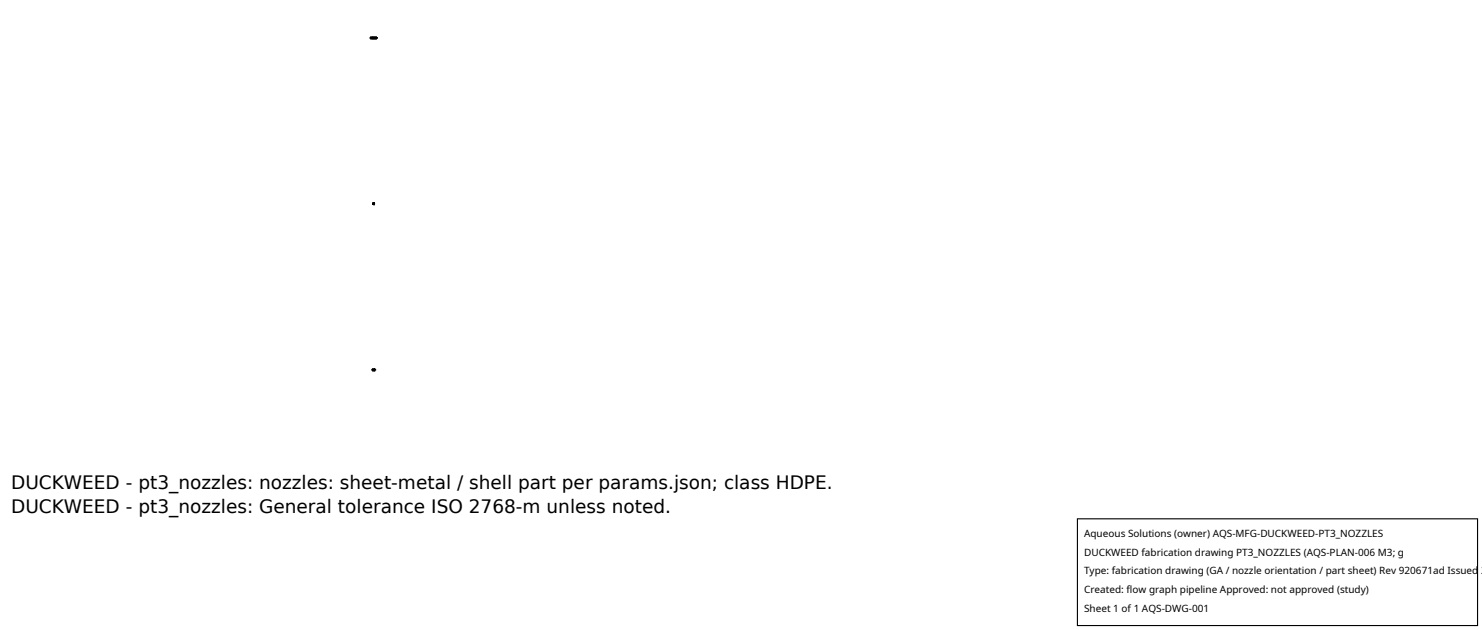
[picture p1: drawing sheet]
<svg xmlns="http://www.w3.org/2000/svg" width="212mm" height="90mm" viewBox="0 0 212 90" stroke-linecap="round" stroke-linejoin="round" font-family="sans-serif">
<defs><g id="words">
<g font-size="2.6">
<text x="1.6" y="69.8">DUCKWEED - pt3_nozzles: nozzles: sheet-metal / shell part per params.json; class HDPE.</text>
<text x="1.6" y="73.3">DUCKWEED - pt3_nozzles: General tolerance ISO 2768-m unless noted.</text>
</g>
<g font-size="1.4">
<text x="154.8" y="76.6">Aqueous Solutions (owner) AQS-MFG-DUCKWEED-PT3_NOZZLES</text>
<text x="154.8" y="79.3">DUCKWEED fabrication drawing PT3_NOZZLES (AQS-PLAN-006 M3; g</text>
<text x="154.8" y="82">Type: fabrication drawing (GA / nozzle orientation / part sheet) Rev 920671ad Issued 2</text>
<text x="154.8" y="84.7">Created: flow graph pipeline Approved: not approved (study)</text>
<text x="154.8" y="87.4">Sheet 1 of 1 AQS-DWG-001</text>
</g>
</g></defs>
<g fill="none" stroke="#a0a0a0" stroke-width=".26" stroke-dasharray=".3 .3" stroke-linecap="butt">
<path d="M52.9 5.5v-.2M52.9 5.5h.1M52.9 5.3h.1M53 5.5h-.1M53 5.3h-.1M53 5.3v.2M53.1 5.5v-.2M53.1 5.5h.1M53.1 5.3h.1M53.1 5.3v.2M53.2 5.5h-.1M53.2 5.3h-.1"/>
<path d="M53.2 5.3v.2M53.2 5.5v-.2M53.2 5.5h.1M53.2 5.3h.1M53.3 5.5v-.2M53.3 5.5h-.1M53.3 5.3h-.1M53.3 5.3v.2M53.3 5.5h.1M53.3 5.3h.1M53.4 5.5h-.1M53.4 5.3h-.1"/>
<path d="M53.4 5.5v-.2M53.4 5.5h.1M53.4 5.3h.1M53.4 5.3v.2M53.5 5.5v-.2M53.5 5.5h.1M53.5 5.3h.1M53.5 5.5h-.1M53.5 5.3h-.1M53.5 5.3v.2M53.6 5.5v-.2M53.6 5.5h-.1"/>
<path d="M53.6 5.3h-.1M53.6 5.3v.2M53.6 5.5h.1M53.6 5.3h.1M53.7 5.5h-.1M53.7 5.3h-.1M53.7 5.3v.2M53.8 5.5v-.2M53.8 5.3v.2M53.8 5.5h-.1M53.8 5.3h-.1M53.3 29.1h.1h-.1"/>
<path d="M53.2 52.7h.1M53.2 52.9h.1M53.2 52.7v.2M53.3 52.7h-.1M53.3 52.9h-.1M53.3 52.9v-.2M53.3 52.7v.2M53.3 52.7h.1M53.3 52.9h.1M53.3 52.7h.3M53.3 52.9h.3M53.4 52.7h-.1"/>
<path d="M53.4 52.9h-.1M53.4 52.9v-.2M53.4 52.7v.2M53.4 52.7h.1M53.4 52.9h.1M53.5 52.7h-.1M53.5 52.9h-.1M53.5 52.9v-.2M53.6 52.7h-.3M53.6 52.9h-.3M53.6 52.9v-.2"/>
</g>
<g fill="none" stroke="#000" stroke-width=".26">
<path d="M52.9 5.3h.1v.2h-.1zM53.1 5.3h.6v.2h-.6zM53.1 5.3v.2M53.2 5.3v.2M53.3 5.3v.2M53.4 5.3v.2M53.5 5.3v.2M53.6 5.3v.2M53.7 5.3h.1v.2h-.1zM53.2 52.7h.1v.2h-.1zM53.3 52.7h.3v.2h-.3z"/>
<circle cx="53.4" cy="29.1" r=".04"/>
<circle cx="53.4" cy="29.1" r=".05"/>
</g>
<path d="M153.9 74.1h57.1v15.2h-57.1z" fill="#fff" stroke="#000" stroke-width=".16"/>
<use href="#words"/>
</svg>
